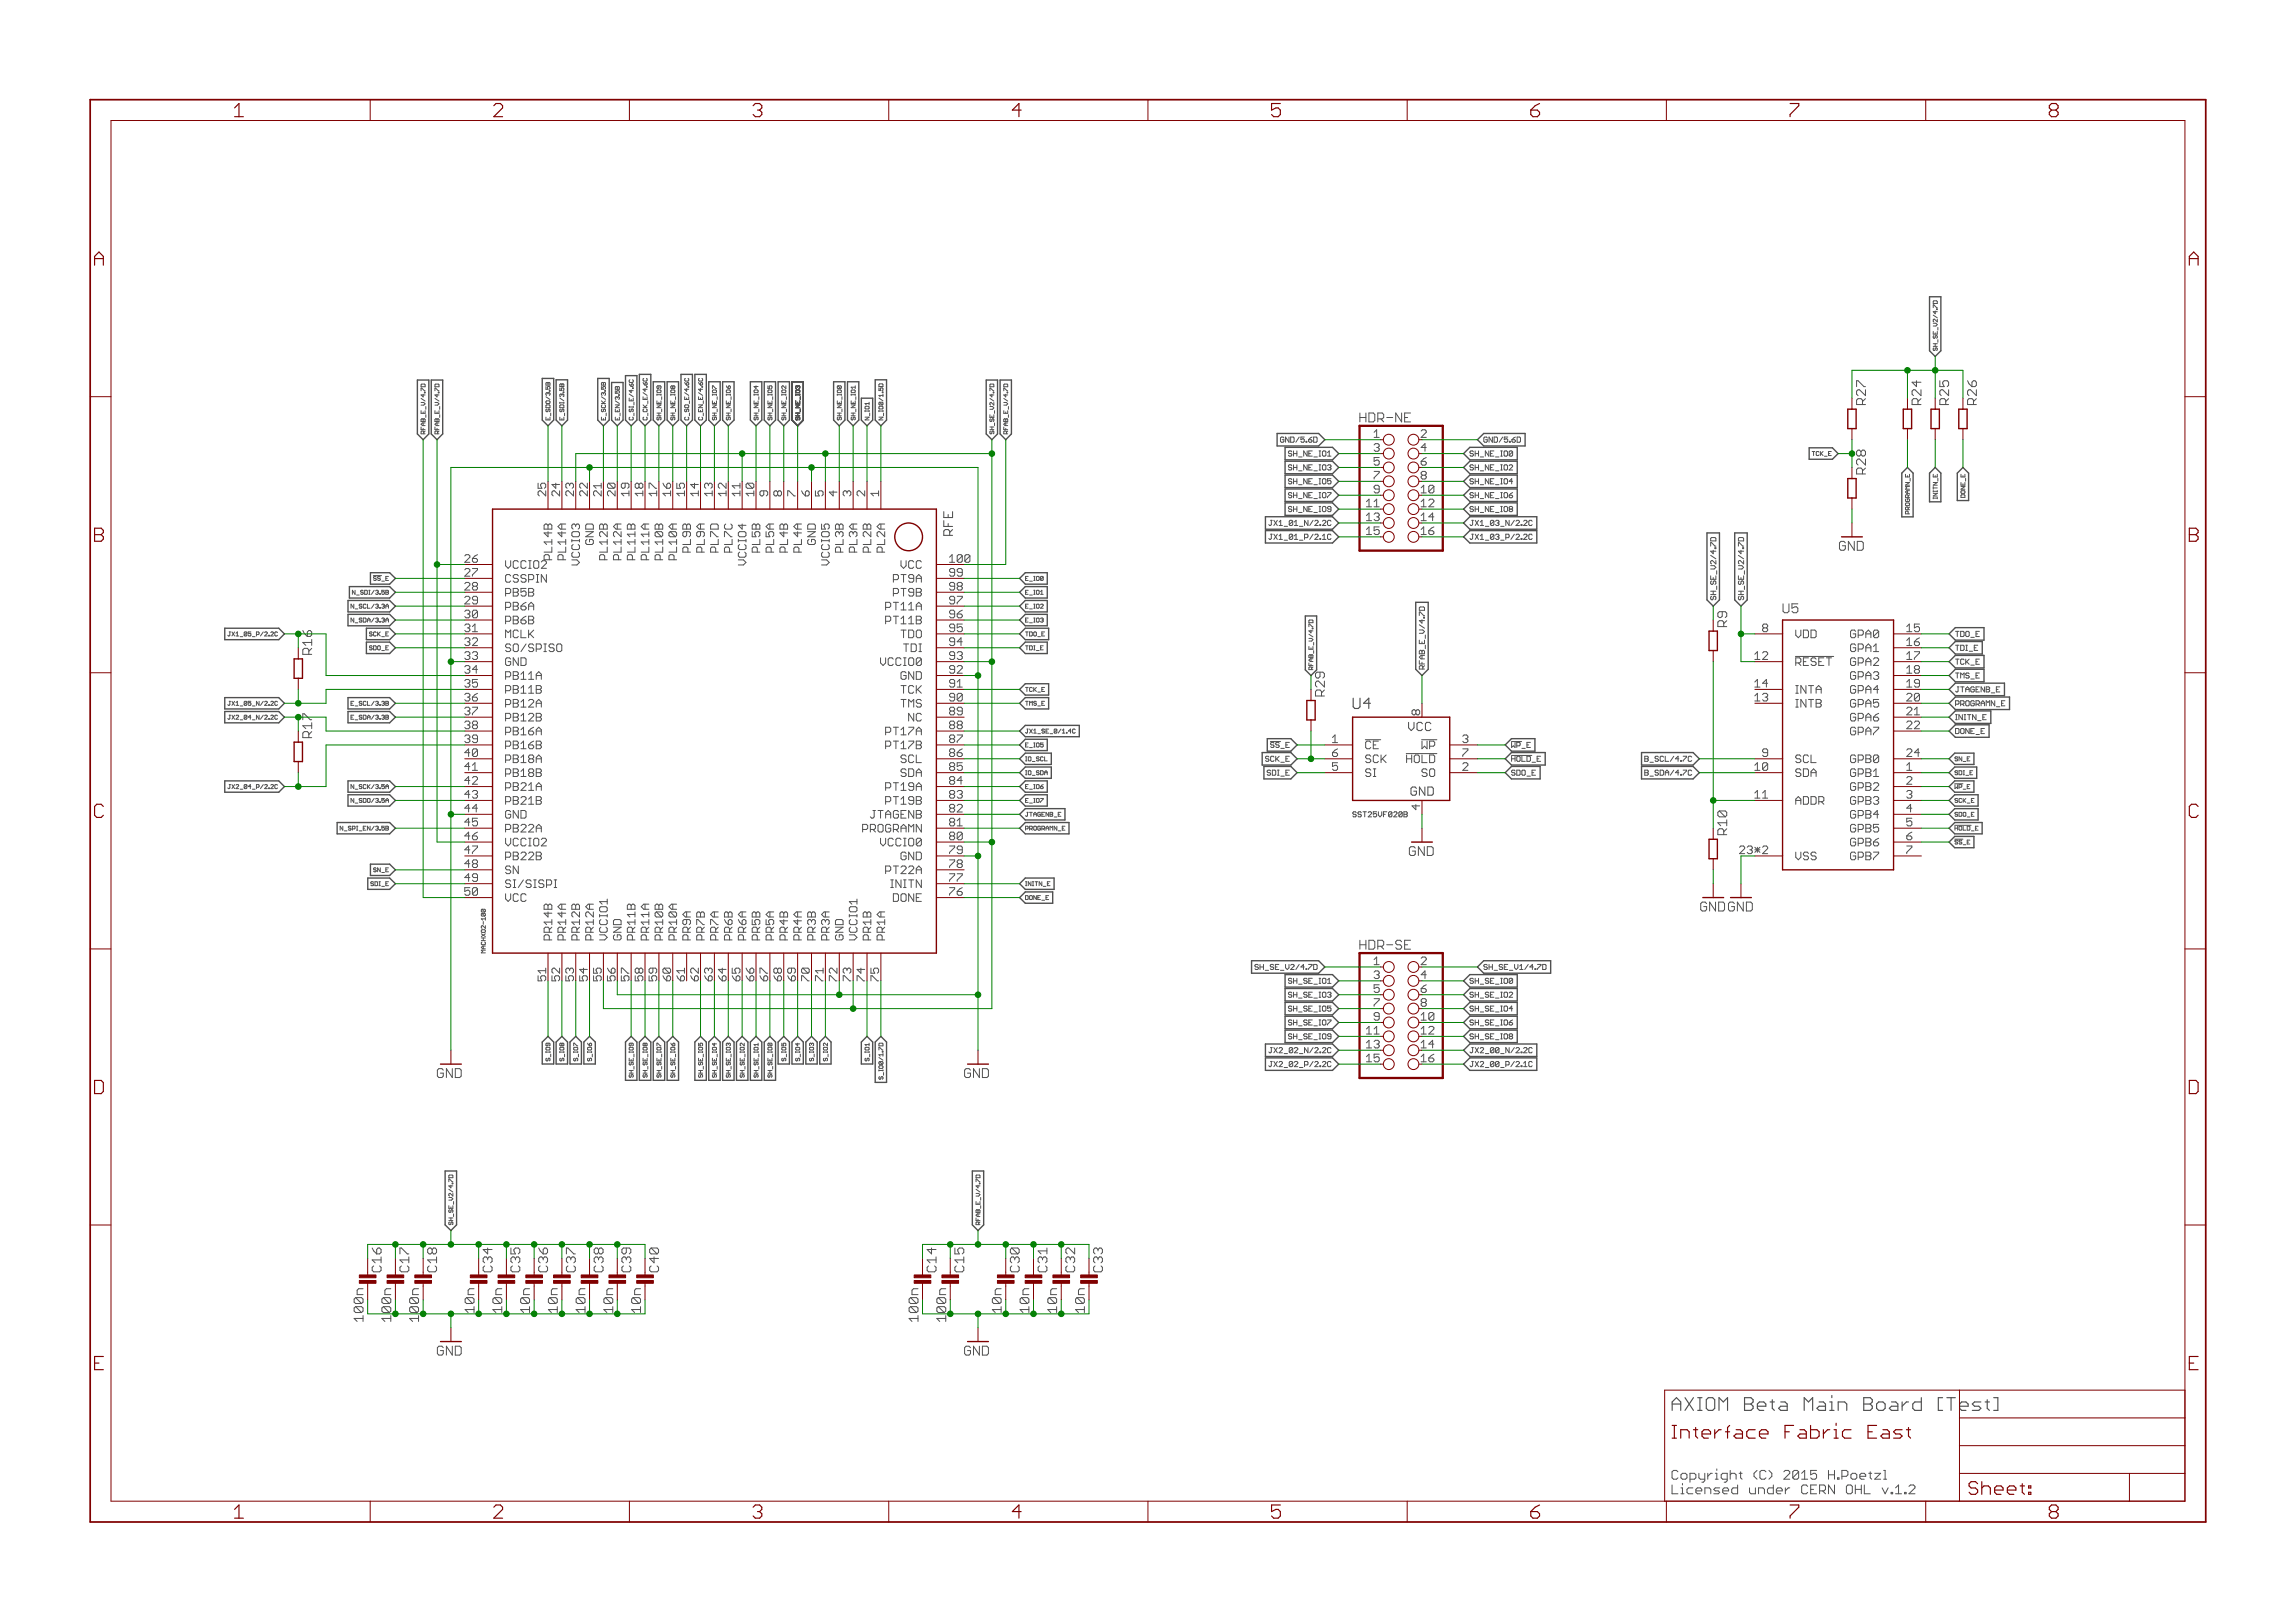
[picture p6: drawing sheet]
<svg xmlns="http://www.w3.org/2000/svg" width="420mm" height="297mm" viewBox="0 0 420 297" stroke-linecap="round" stroke-linejoin="round" font-family="sans-serif">
<defs><g id="words">
<g font-size="3.7" fill="#800000">
<text x="42.9" y="21.4">1</text>
<text x="90.3" y="21.4">2</text>
<text x="137.8" y="21.4">3</text>
<text x="185.3" y="21.4">4</text>
<text x="232.7" y="21.4">5</text>
<text x="280.2" y="21.4">6</text>
<text x="327.6" y="21.4">7</text>
<text x="375.1" y="21.4">8</text>
<text x="17.2" y="48.6">A</text>
<text x="400.7" y="48.6">A</text>
<text x="17.2" y="99.2">B</text>
<text x="400.7" y="99.2">B</text>
<text x="17.1" y="149.7">C</text>
<text x="400.6" y="149.7">C</text>
<text x="17" y="200.2">D</text>
<text x="400.5" y="200.2">D</text>
<text x="17.3" y="250.8">E</text>
<text x="400.7" y="250.8">E</text>
<text x="42.9" y="277.9">1</text>
<text x="90.3" y="277.9">2</text>
<text x="137.8" y="277.9">3</text>
<text x="185.3" y="277.9">4</text>
<text x="232.7" y="277.9">5</text>
<text x="280.2" y="277.9">6</text>
<text x="327.6" y="277.9">7</text>
<text x="375.1" y="277.9">8</text>
</g>
<text font-size="3.6" fill="#505050" x="306" y="258.2">AXIOM Beta Main Board [Test</text>
<g font-size="3.6" fill="#800000">
<text x="306" y="263.3">Interface Fabric East</text>
<text x="358.9" y="258.2">]</text>
<text x="360.4" y="273.6">Sheet:</text>
</g>
<text font-size="2.9" fill="#505050" x="247.6" y="129.8">U4</text>
<g font-size="2.5" fill="#505050">
<text x="248.9" y="77.3">HDR-NE</text>
<text x="341.6" y="74.1" transform="rotate(-90 341.6 74.1)">R27</text>
<text x="351.8" y="74.1" transform="rotate(-90 351.8 74.1)">R24</text>
<text x="356.8" y="74.1" transform="rotate(-90 356.8 74.1)">R25</text>
<text x="361.9" y="74.1" transform="rotate(-90 361.9 74.1)">R26</text>
<text x="174.5" y="97.9" transform="rotate(-90 174.5 97.9)">RFE</text>
<text x="326.4" y="112.2">U5</text>
<text x="316.2" y="152.8" transform="rotate(-90 316.2 152.8)">R10</text>
<text x="248.9" y="173.8">HDR-SE</text>
<text x="71.6" y="241.7" transform="rotate(-90 71.6 241.7)">1</text>
<text x="76.7" y="241.7" transform="rotate(-90 76.7 241.7)">1</text>
<text x="173.2" y="241.7" transform="rotate(-90 173.2 241.7)">1</text>
<text x="306" y="270.8">Copyright (C) 2015 H.Poetzl</text>
<text x="306" y="273.5">Licensed under CERN OHL v.1.2</text>
</g>
<g font-size="2.5" fill="#008000">
<text x="341.6" y="86.8" transform="rotate(-90 341.6 86.8)">R28</text>
<text x="57.1" y="119.8" transform="rotate(-90 57.1 119.8)">R16</text>
<text x="316.2" y="114.8" transform="rotate(-90 316.2 114.8)">R9</text>
<text x="242.5" y="127.4" transform="rotate(-90 242.5 127.4)">R29</text>
<text x="57.1" y="135.1" transform="rotate(-90 57.1 135.1)">R17</text>
<text x="69.8" y="232.8" transform="rotate(-90 69.8 232.8)">C16</text>
<text x="74.9" y="232.8" transform="rotate(-90 74.9 232.8)">C17</text>
<text x="80" y="232.8" transform="rotate(-90 80 232.8)">C18</text>
<text x="90.2" y="232.8" transform="rotate(-90 90.2 232.8)">C34</text>
<text x="95.2" y="232.8" transform="rotate(-90 95.2 232.8)">C35</text>
<text x="100.3" y="232.8" transform="rotate(-90 100.3 232.8)">C36</text>
<text x="105.4" y="232.8" transform="rotate(-90 105.4 232.8)">C37</text>
<text x="110.5" y="232.8" transform="rotate(-90 110.5 232.8)">C38</text>
<text x="115.6" y="232.8" transform="rotate(-90 115.6 232.8)">C39</text>
<text x="120.6" y="232.8" transform="rotate(-90 120.6 232.8)">C40</text>
<text x="171.4" y="232.8" transform="rotate(-90 171.4 232.8)">C14</text>
<text x="176.5" y="232.8" transform="rotate(-90 176.5 232.8)">C15</text>
<text x="186.7" y="232.8" transform="rotate(-90 186.7 232.8)">C30</text>
<text x="191.7" y="232.8" transform="rotate(-90 191.7 232.8)">C31</text>
<text x="196.8" y="232.8" transform="rotate(-90 196.8 232.8)">C32</text>
<text x="201.9" y="232.8" transform="rotate(-90 201.9 232.8)">C33</text>
<text x="66.5" y="241.7" transform="rotate(-90 66.5 241.7)">100n</text>
<text x="71.6" y="240.1" transform="rotate(-90 71.6 240.1)">00n</text>
<text x="76.7" y="240.1" transform="rotate(-90 76.7 240.1)">00n</text>
<text x="86.9" y="240.1" transform="rotate(-90 86.9 240.1)">10n</text>
<text x="91.9" y="240.1" transform="rotate(-90 91.9 240.1)">10n</text>
<text x="97" y="240.1" transform="rotate(-90 97 240.1)">10n</text>
<text x="102.1" y="240.1" transform="rotate(-90 102.1 240.1)">10n</text>
<text x="107.2" y="240.1" transform="rotate(-90 107.2 240.1)">10n</text>
<text x="112.3" y="240.1" transform="rotate(-90 112.3 240.1)">10n</text>
<text x="117.3" y="240.1" transform="rotate(-90 117.3 240.1)">10n</text>
<text x="168.1" y="241.7" transform="rotate(-90 168.1 241.7)">100n</text>
<text x="173.2" y="240.1" transform="rotate(-90 173.2 240.1)">00n</text>
<text x="183.4" y="240.1" transform="rotate(-90 183.4 240.1)">10n</text>
<text x="188.4" y="240.1" transform="rotate(-90 188.4 240.1)">10n</text>
<text x="193.5" y="240.1" transform="rotate(-90 193.5 240.1)">10n</text>
<text x="198.6" y="240.1" transform="rotate(-90 198.6 240.1)">10n</text>
</g>
<g font-size="2.5" fill="#800000">
<text x="335.9" y="100.8">GND</text>
<text x="257.1" y="156.7">GND</text>
<text x="310.5" y="166.8">GNDGND</text>
<text x="80" y="197.3">GND</text>
<text x="176.5" y="197.3">GND</text>
<text x="80" y="248.1">GND</text>
<text x="176.5" y="248.1">GND</text>
</g>
<g font-size="2.3" fill="#505050">
<text x="257.8" y="133.8">VCC</text>
<text x="257.5" y="145.6">GND</text>
</g>
<g font-size="2.1" fill="#800000">
<text x="251.6" y="80.1">1</text>
<text x="260.1" y="80.1">2</text>
<text x="251.6" y="85.2">5</text>
<text x="251.6" y="87.7">7</text>
<text x="260.1" y="85.2">6</text>
<text x="260.1" y="87.7">8</text>
<text x="250.2" y="92.8">11</text>
<text x="251.6" y="90.3">9</text>
<text x="260.1" y="92.8">12</text>
<text x="260.1" y="95.4">14</text>
<text x="250.2" y="97.9">15</text>
<text x="260.1" y="97.9">16</text>
<text x="251.6" y="176.6">1</text>
<text x="260.1" y="176.6">2</text>
<text x="251.6" y="181.7">5</text>
<text x="251.6" y="184.2">7</text>
<text x="260.1" y="181.7">6</text>
<text x="260.1" y="184.2">8</text>
<text x="250.2" y="189.3">11</text>
<text x="251.6" y="186.8">9</text>
<text x="260.1" y="189.3">12</text>
<text x="260.1" y="191.9">14</text>
<text x="250.2" y="194.4">15</text>
<text x="260.1" y="194.4">16</text>
</g>
<g font-size="2.1" fill="#505050">
<text x="251.6" y="82.7">3</text>
<text x="260.1" y="82.7">4</text>
<text x="100" y="90.8" transform="rotate(-90 100 90.8)">25</text>
<text x="102.5" y="90.8" transform="rotate(-90 102.5 90.8)">24</text>
<text x="105" y="90.8" transform="rotate(-90 105 90.8)">23</text>
<text x="107.6" y="90.8" transform="rotate(-90 107.6 90.8)">22</text>
<text x="110.1" y="90.8" transform="rotate(-90 110.1 90.8)">21</text>
<text x="112.7" y="90.8" transform="rotate(-90 112.7 90.8)">20</text>
<text x="115.2" y="90.8" transform="rotate(-90 115.2 90.8)">19</text>
<text x="117.7" y="90.8" transform="rotate(-90 117.7 90.8)">18</text>
<text x="120.3" y="90.8" transform="rotate(-90 120.3 90.8)">17</text>
<text x="122.8" y="90.8" transform="rotate(-90 122.8 90.8)">16</text>
<text x="125.4" y="90.8" transform="rotate(-90 125.4 90.8)">15</text>
<text x="127.9" y="90.8" transform="rotate(-90 127.9 90.8)">14</text>
<text x="130.4" y="90.8" transform="rotate(-90 130.4 90.8)">13</text>
<text x="133" y="90.8" transform="rotate(-90 133 90.8)">12</text>
<text x="135.5" y="90.8" transform="rotate(-90 135.5 90.8)">11</text>
<text x="138.1" y="90.8" transform="rotate(-90 138.1 90.8)">10</text>
<text x="140.6" y="90.8" transform="rotate(-90 140.6 90.8)">9</text>
<text x="143.1" y="90.8" transform="rotate(-90 143.1 90.8)">8</text>
<text x="145.7" y="90.8" transform="rotate(-90 145.7 90.8)">7</text>
<text x="148.2" y="90.8" transform="rotate(-90 148.2 90.8)">6</text>
<text x="150.8" y="90.8" transform="rotate(-90 150.8 90.8)">5</text>
<text x="153.3" y="90.8" transform="rotate(-90 153.3 90.8)">4</text>
<text x="155.8" y="90.8" transform="rotate(-90 155.8 90.8)">3</text>
<text x="158.4" y="90.8" transform="rotate(-90 158.4 90.8)">2</text>
<text x="160.9" y="90.8" transform="rotate(-90 160.9 90.8)">1</text>
<text x="250.2" y="95.4">13</text>
<text x="260.1" y="90.3">10</text>
<text x="108.7" y="100.4" transform="rotate(-90 108.7 100.4)">GND</text>
<text x="126.5" y="100.8" transform="rotate(-90 126.5 100.8)">PL9B</text>
<text x="129" y="100.8" transform="rotate(-90 129 100.8)">PL9A</text>
<text x="131.6" y="101" transform="rotate(-90 131.6 101)">PL7D</text>
<text x="134.1" y="100.8" transform="rotate(-90 134.1 100.8)">PL7C</text>
<text x="139.2" y="100.8" transform="rotate(-90 139.2 100.8)">PL5B</text>
<text x="141.7" y="100.8" transform="rotate(-90 141.7 100.8)">PL5A</text>
<text x="144.3" y="100.8" transform="rotate(-90 144.3 100.8)">PL4B</text>
<text x="146.8" y="100.8" transform="rotate(-90 146.8 100.8)">PL4A</text>
<text x="149.3" y="100.4" transform="rotate(-90 149.3 100.4)">GND</text>
<text x="154.4" y="100.8" transform="rotate(-90 154.4 100.8)">PL3B</text>
<text x="157" y="100.8" transform="rotate(-90 157 100.8)">PL3A</text>
<text x="159.5" y="100.8" transform="rotate(-90 159.5 100.8)">PL2B</text>
<text x="162" y="100.8" transform="rotate(-90 162 100.8)">PL2A</text>
<text x="85.1" y="103">26</text>
<text x="85.1" y="105.5">27</text>
<text x="92.5" y="104.1">VCCIO2</text>
<text x="92.5" y="106.6">CSSPIN</text>
<text x="101.1" y="102.1" transform="rotate(-90 101.1 102.1)">PL14B</text>
<text x="103.6" y="102.1" transform="rotate(-90 103.6 102.1)">PL14A</text>
<text x="106.2" y="103.7" transform="rotate(-90 106.2 103.7)">VCCIO3</text>
<text x="111.2" y="102.1" transform="rotate(-90 111.2 102.1)">PL12B</text>
<text x="113.8" y="102.1" transform="rotate(-90 113.8 102.1)">PL12A</text>
<text x="116.3" y="102.1" transform="rotate(-90 116.3 102.1)">PL11B</text>
<text x="118.9" y="102.1" transform="rotate(-90 118.9 102.1)">PL11A</text>
<text x="121.4" y="102.1" transform="rotate(-90 121.4 102.1)">PL10B</text>
<text x="123.9" y="102.1" transform="rotate(-90 123.9 102.1)">PL10A</text>
<text x="136.6" y="103.7" transform="rotate(-90 136.6 103.7)">VCCIO4</text>
<text x="151.9" y="103.7" transform="rotate(-90 151.9 103.7)">VCCIO5</text>
<text x="163.7" y="106.6">PT9A</text>
<text x="164.6" y="104.1">VCC</text>
<text x="173.8" y="105.5">99</text>
<text x="173.8" y="103">100</text>
<text x="85.1" y="108">28</text>
<text x="85.1" y="110.6">29</text>
<text x="85.1" y="113.1">30</text>
<text x="92.5" y="109.2">PB5B</text>
<text x="92.5" y="111.7">PB6A</text>
<text x="162.3" y="111.7">PT11A</text>
<text x="163.7" y="109.2">PT9B</text>
<text x="173.8" y="113.1">96</text>
<text x="173.8" y="110.6">97</text>
<text x="173.8" y="108">98</text>
<text x="85.1" y="115.7">31</text>
<text x="85.1" y="118.2">32</text>
<text x="92.5" y="114.2">PB6B</text>
<text x="92.5" y="116.8">MCLK</text>
<text x="92.5" y="119.3">SO/SPISO</text>
<text x="162.3" y="114.2">PT11B</text>
<text x="164.4" y="116.8">TDO</text>
<text x="165.5" y="119.3">TDI</text>
<text x="173.8" y="118.2">94</text>
<text x="173.8" y="115.7">95</text>
<text x="322.7" y="115.7">8</text>
<text x="328.7" y="116.8">VDD</text>
<text x="338.6" y="116.8">GPA0</text>
<text x="338.6" y="119.3">GPA1</text>
<text x="349" y="115.7">15</text>
<text x="349" y="118.2">16</text>
<text x="85.1" y="120.7">33</text>
<text x="85.1" y="123.3">34</text>
<text x="85.1" y="125.8">35</text>
<text x="92.5" y="121.9">GND</text>
<text x="92.5" y="124.4">PB11A</text>
<text x="160.9" y="121.9">VCCIO0</text>
<text x="164.2" y="124.4">GND</text>
<text x="173.8" y="125.8">91</text>
<text x="173.8" y="123.3">92</text>
<text x="173.8" y="120.7">93</text>
<text x="321.3" y="120.7">12</text>
<text x="321.3" y="125.8">14</text>
<text x="328.7" y="121.9">RESET</text>
<text x="338.6" y="121.9">GPA2</text>
<text x="338.6" y="124.4">GPA3</text>
<text x="349" y="120.7">17</text>
<text x="349" y="123.3">18</text>
<text x="349" y="125.8">19</text>
<text x="85.1" y="128.4">36</text>
<text x="85.1" y="130.9">37</text>
<text x="92.5" y="126.9">PB11B</text>
<text x="92.5" y="129.5">PB12A</text>
<text x="164.6" y="129.5">TMS</text>
<text x="164.9" y="126.9">TCK</text>
<text x="173.8" y="130.9">89</text>
<text x="173.8" y="128.4">90</text>
<text x="260" y="130.9" transform="rotate(-90 260 130.9)">8</text>
<text x="321.3" y="128.4">13</text>
<text x="328.7" y="126.9">INTA</text>
<text x="328.7" y="129.5">INTB</text>
<text x="338.6" y="126.9">GPA4</text>
<text x="338.6" y="129.5">GPA5</text>
<text x="349" y="128.4">20</text>
<text x="349" y="130.9">21</text>
<text x="85.1" y="133.4">38</text>
<text x="85.1" y="136">39</text>
<text x="92.5" y="132">PB12B</text>
<text x="92.5" y="134.6">PB16A</text>
<text x="92.5" y="137.1">PB16B</text>
<text x="162.3" y="137.1">PT17B</text>
<text x="162.3" y="134.6">PT17A</text>
<text x="166" y="132">NC</text>
<text x="173.8" y="136">87</text>
<text x="173.8" y="133.4">88</text>
<text x="243.9" y="136">1</text>
<text x="250" y="137.1">CE</text>
<text x="259.7" y="137.1">WP</text>
<text x="267.7" y="136">3</text>
<text x="338.6" y="132">GPA6</text>
<text x="338.6" y="134.6">GPA7</text>
<text x="349" y="133.4">22</text>
<text x="85.1" y="138.5">40</text>
<text x="85.1" y="141.1">41</text>
<text x="85.1" y="143.6">42</text>
<text x="92.5" y="139.6">PB18A</text>
<text x="92.5" y="142.2">PB18B</text>
<text x="164.6" y="142.2">SDA</text>
<text x="165.1" y="139.6">SCL</text>
<text x="173.8" y="143.6">84</text>
<text x="173.8" y="141.1">85</text>
<text x="173.8" y="138.5">86</text>
<text x="243.9" y="141.1">5</text>
<text x="243.9" y="138.5">6</text>
<text x="250" y="142.2">SI</text>
<text x="250" y="139.6">SCK</text>
<text x="256.9" y="139.6">HOLD</text>
<text x="260" y="142.2">SO</text>
<text x="267.7" y="141.1">2</text>
<text x="267.7" y="138.5">7</text>
<text x="321.3" y="141.1">10</text>
<text x="322.7" y="138.5">9</text>
<text x="328.7" y="139.6">SCL</text>
<text x="328.7" y="142.2">SDA</text>
<text x="338.6" y="139.6">GPB0</text>
<text x="338.6" y="142.2">GPB1</text>
<text x="349" y="138.5">24</text>
<text x="349" y="141.1">1</text>
<text x="349" y="143.6">2</text>
<text x="85.1" y="146.1">43</text>
<text x="85.1" y="148.7">44</text>
<text x="92.5" y="144.7">PB21A</text>
<text x="92.5" y="147.3">PB21B</text>
<text x="92.5" y="149.8">GND</text>
<text x="159.6" y="149.8">JTAGENB</text>
<text x="162.3" y="147.3">PT19B</text>
<text x="162.3" y="144.7">PT19A</text>
<text x="173.8" y="148.7">82</text>
<text x="173.8" y="146.1">83</text>
<text x="260" y="148.2" transform="rotate(-90 260 148.2)">4</text>
<text x="321.3" y="146.1">11</text>
<text x="328.7" y="147.3">ADDR</text>
<text x="338.6" y="144.7">GPB2</text>
<text x="338.6" y="147.3">GPB3</text>
<text x="338.6" y="149.8">GPB4</text>
<text x="349" y="146.1">3</text>
<text x="349" y="148.7">4</text>
<text x="85.1" y="151.2">45</text>
<text x="85.1" y="153.8">46</text>
<text x="92.5" y="152.3">PB22A</text>
<text x="92.5" y="154.9">VCCIO2</text>
<text x="156.6" y="152.3">PROGRAMN</text>
<text x="160.9" y="154.9">VCCIO0</text>
<text x="173.8" y="153.8">80</text>
<text x="173.8" y="151.2">81</text>
<text x="338.6" y="152.3">GPB5</text>
<text x="338.6" y="154.9">GPB6</text>
<text x="349" y="151.2">5</text>
<text x="349" y="153.8">6</text>
<text x="85.1" y="156.3">47</text>
<text x="85.1" y="158.8">48</text>
<text x="85.1" y="161.4">49</text>
<text x="92.5" y="157.4">PB22B</text>
<text x="92.5" y="160">SN</text>
<text x="162.3" y="160">PT22A</text>
<text x="164.2" y="157.4">GND</text>
<text x="173.8" y="161.4">77</text>
<text x="173.8" y="158.8">78</text>
<text x="173.8" y="156.3">79</text>
<text x="328.7" y="157.4">VSS</text>
<text x="338.6" y="157.4">GPB7</text>
<text x="349" y="156.3">7</text>
<text x="85.1" y="163.9">50</text>
<text x="92.5" y="162.5">SI/SISPI</text>
<text x="92.5" y="165">VCC</text>
<text x="162.8" y="165">DONE</text>
<text x="163.3" y="162.5">INITN</text>
<text x="173.8" y="163.9">76</text>
<text x="101.1" y="172.1" transform="rotate(-90 101.1 172.1)">PR14B</text>
<text x="103.6" y="172.1" transform="rotate(-90 103.6 172.1)">PR14A</text>
<text x="106.2" y="172.1" transform="rotate(-90 106.2 172.1)">PR12B</text>
<text x="108.7" y="172.1" transform="rotate(-90 108.7 172.1)">PR12A</text>
<text x="111.2" y="172.1" transform="rotate(-90 111.2 172.1)">VCCIO1</text>
<text x="113.8" y="172.1" transform="rotate(-90 113.8 172.1)">GND</text>
<text x="116.3" y="172.1" transform="rotate(-90 116.3 172.1)">PR11B</text>
<text x="118.9" y="172.1" transform="rotate(-90 118.9 172.1)">PR11A</text>
<text x="121.4" y="172.1" transform="rotate(-90 121.4 172.1)">PR10B</text>
<text x="123.9" y="172.1" transform="rotate(-90 123.9 172.1)">PR10A</text>
<text x="126.5" y="172.1" transform="rotate(-90 126.5 172.1)">PR9A</text>
<text x="129" y="172.1" transform="rotate(-90 129 172.1)">PR7B</text>
<text x="131.6" y="172.1" transform="rotate(-90 131.6 172.1)">PR7A</text>
<text x="134.1" y="172.1" transform="rotate(-90 134.1 172.1)">PR6B</text>
<text x="136.6" y="172.1" transform="rotate(-90 136.6 172.1)">PR6A</text>
<text x="139.2" y="172.1" transform="rotate(-90 139.2 172.1)">PR5B</text>
<text x="141.7" y="172.1" transform="rotate(-90 141.7 172.1)">PR5A</text>
<text x="144.3" y="172.1" transform="rotate(-90 144.3 172.1)">PR4B</text>
<text x="146.8" y="172.1" transform="rotate(-90 146.8 172.1)">PR4A</text>
<text x="149.3" y="172.1" transform="rotate(-90 149.3 172.1)">PR3B</text>
<text x="151.9" y="172.1" transform="rotate(-90 151.9 172.1)">PR3A</text>
<text x="154.4" y="172.1" transform="rotate(-90 154.4 172.1)">GND</text>
<text x="157" y="172.1" transform="rotate(-90 157 172.1)">VCCIO1</text>
<text x="159.5" y="172.1" transform="rotate(-90 159.5 172.1)">PR1B</text>
<text x="162" y="172.1" transform="rotate(-90 162 172.1)">PR1A</text>
<text x="100" y="179.5" transform="rotate(-90 100 179.5)">51</text>
<text x="102.5" y="179.5" transform="rotate(-90 102.5 179.5)">52</text>
<text x="105" y="179.5" transform="rotate(-90 105 179.5)">53</text>
<text x="107.6" y="179.5" transform="rotate(-90 107.6 179.5)">54</text>
<text x="110.1" y="179.5" transform="rotate(-90 110.1 179.5)">55</text>
<text x="112.7" y="179.5" transform="rotate(-90 112.7 179.5)">56</text>
<text x="115.2" y="179.5" transform="rotate(-90 115.2 179.5)">57</text>
<text x="117.7" y="179.5" transform="rotate(-90 117.7 179.5)">58</text>
<text x="120.3" y="179.5" transform="rotate(-90 120.3 179.5)">59</text>
<text x="122.8" y="179.5" transform="rotate(-90 122.8 179.5)">60</text>
<text x="125.4" y="179.5" transform="rotate(-90 125.4 179.5)">61</text>
<text x="127.9" y="179.5" transform="rotate(-90 127.9 179.5)">62</text>
<text x="130.4" y="179.5" transform="rotate(-90 130.4 179.5)">63</text>
<text x="133" y="179.5" transform="rotate(-90 133 179.5)">64</text>
<text x="135.5" y="179.5" transform="rotate(-90 135.5 179.5)">65</text>
<text x="138.1" y="179.5" transform="rotate(-90 138.1 179.5)">66</text>
<text x="140.6" y="179.5" transform="rotate(-90 140.6 179.5)">67</text>
<text x="143.1" y="179.5" transform="rotate(-90 143.1 179.5)">68</text>
<text x="145.7" y="179.5" transform="rotate(-90 145.7 179.5)">69</text>
<text x="148.2" y="179.5" transform="rotate(-90 148.2 179.5)">70</text>
<text x="150.8" y="179.5" transform="rotate(-90 150.8 179.5)">71</text>
<text x="153.3" y="179.5" transform="rotate(-90 153.3 179.5)">72</text>
<text x="155.8" y="179.5" transform="rotate(-90 155.8 179.5)">73</text>
<text x="158.4" y="179.5" transform="rotate(-90 158.4 179.5)">74</text>
<text x="160.9" y="179.5" transform="rotate(-90 160.9 179.5)">75</text>
<text x="251.6" y="179.2">3</text>
<text x="260.1" y="179.2">4</text>
<text x="250.2" y="191.9">13</text>
<text x="260.1" y="186.8">10</text>
</g>
<text font-size="2.1" fill="#008000" x="318.9" y="156.3">23*2</text>
<g font-size="1.4" fill="#505050">
<text x="234.3" y="81">GND/5.6D</text>
<text x="236.1" y="83.5">SH_NE_IO1</text>
<text x="269.1" y="83.5">SH_NE_IO0</text>
<text x="271.6" y="81">GND/5.6D</text>
<text x="236.1" y="86.1">SH_NE_IO3</text>
<text x="236.1" y="88.6">SH_NE_IO5</text>
<text x="269.1" y="86.1">SH_NE_IO2</text>
<text x="269.1" y="88.6">SH_NE_IO4</text>
<text x="236.1" y="91.1">SH_NE_IO7</text>
<text x="236.1" y="93.7">SH_NE_IO9</text>
<text x="269.1" y="91.1">SH_NE_IO6</text>
<text x="269.1" y="93.7">SH_NE_IO8</text>
<text x="233.6" y="96.2">JX1_01_N/2.2C</text>
<text x="233.8" y="98.8">JX1_01_P/2.1C</text>
<text x="269.1" y="96.2">JX1_03_N/2.2C</text>
<text x="269.1" y="98.8">JX1_03_P/2.2C</text>
<text x="314.2" y="109.8" transform="rotate(-90 314.2 109.8)">SH_SE_V2/4.7D</text>
<text x="319.2" y="109.8" transform="rotate(-90 319.2 109.8)">SH_SE_V2/4.7D</text>
<text x="358" y="119.1">TDI_E</text>
<text x="358" y="116.5">TDO_E</text>
<text x="260.8" y="122.5" transform="rotate(-90 260.8 122.5)">RFAB_E_V/4.7D</text>
<text x="358" y="124.1">TMS_E</text>
<text x="358" y="121.6">TCK_E</text>
<text x="358" y="131.8">INITN_E</text>
<text x="358" y="129.2">PROGRAMN_E</text>
<text x="358" y="126.7">JTAGENB_E</text>
<text x="232.9" y="136.8">SS_E</text>
<text x="276.7" y="136.8">WP_E</text>
<text x="358" y="134.3">DONE_E</text>
<text x="231.9" y="139.4">SCK_E</text>
<text x="232.3" y="141.9">SDI_E</text>
<text x="276.7" y="141.9">SDO_E</text>
<text x="276.7" y="139.4">HOLD_E</text>
<text x="301.5" y="141.9">B_SDA/4.7C</text>
<text x="301.8" y="139.4">B_SCL/4.7C</text>
<text x="247.6" y="149.5">SST25VF020B</text>
<text x="230.5" y="177.5">SH_SE_V2/4.7D</text>
<text x="271.6" y="177.5">SH_SE_V1/4.7D</text>
<text x="236.3" y="185.1">SH_SE_IO5</text>
<text x="236.3" y="182.6">SH_SE_IO3</text>
<text x="236.3" y="180">SH_SE_IO1</text>
<text x="269.1" y="180">SH_SE_IO0</text>
<text x="269.1" y="182.6">SH_SE_IO2</text>
<text x="269.1" y="185.1">SH_SE_IO4</text>
<text x="236.3" y="190.2">SH_SE_IO9</text>
<text x="236.3" y="187.6">SH_SE_IO7</text>
<text x="269.1" y="187.6">SH_SE_IO6</text>
<text x="269.1" y="190.2">SH_SE_IO8</text>
<text x="233.6" y="192.7">JX2_02_N/2.2C</text>
<text x="233.8" y="195.3">JX2_02_P/2.2C</text>
<text x="269.1" y="195.3">JX2_00_P/2.1C</text>
<text x="269.1" y="192.7">JX2_00_N/2.2C</text>
</g>
<g font-size="1.1" fill="#505050">
<text x="354.7" y="64.2" transform="rotate(-90 354.7 64.2)">SH_SE_V2/4.7D</text>
<text x="100.7" y="76.9" transform="rotate(-90 100.7 76.9)">E_SDO/3.5B</text>
<text x="103.3" y="76.9" transform="rotate(-90 103.3 76.9)">E_SDI/3.5B</text>
<text x="110.9" y="76.9" transform="rotate(-90 110.9 76.9)">E_SCK/3.5B</text>
<text x="113.4" y="76.9" transform="rotate(-90 113.4 76.9)">E_EN/3.5B</text>
<text x="116" y="76.9" transform="rotate(-90 116 76.9)">C_SI_E/4.6C</text>
<text x="118.5" y="76.9" transform="rotate(-90 118.5 76.9)">C_CK_E/4.6C</text>
<text x="121" y="76.9" transform="rotate(-90 121 76.9)">SH_NE_IO9</text>
<text x="123.6" y="76.9" transform="rotate(-90 123.6 76.9)">SH_NE_IO8</text>
<text x="126.1" y="76.9" transform="rotate(-90 126.1 76.9)">C_SO_E/4.6C</text>
<text x="128.7" y="76.9" transform="rotate(-90 128.7 76.9)">C_EN_E/4.6C</text>
<text x="131.2" y="76.9" transform="rotate(-90 131.2 76.9)">SH_NE_IO7</text>
<text x="133.7" y="76.9" transform="rotate(-90 133.7 76.9)">SH_NE_IO6</text>
<text x="138.8" y="76.9" transform="rotate(-90 138.8 76.9)">SH_NE_IO4</text>
<text x="141.4" y="76.9" transform="rotate(-90 141.4 76.9)">SH_NE_IO5</text>
<text x="143.9" y="76.9" transform="rotate(-90 143.9 76.9)">SH_NE_IO2</text>
<text x="146.4" y="76.9" transform="rotate(-90 146.4 76.9)">SH_NE_IO3</text>
<text x="154.1" y="76.9" transform="rotate(-90 154.1 76.9)">SH_NE_IO0</text>
<text x="156.6" y="76.9" transform="rotate(-90 156.6 76.9)">SH_NE_IO1</text>
<text x="159.1" y="76.9" transform="rotate(-90 159.1 76.9)">N_IO1</text>
<text x="161.7" y="76.9" transform="rotate(-90 161.7 76.9)">N_IO0/1.5D</text>
<text x="77.9" y="79.4" transform="rotate(-90 77.9 79.4)">RFAB_E_V/4.7D</text>
<text x="80.4" y="79.4" transform="rotate(-90 80.4 79.4)">RFAB_E_V/4.7D</text>
<text x="182" y="79.4" transform="rotate(-90 182 79.4)">SH_SE_V2/4.7D</text>
<text x="184.5" y="79.4" transform="rotate(-90 184.5 79.4)">RFAB_E_V/4.7D</text>
<text x="331.9" y="83.4">TCK_E</text>
<text x="349.6" y="94.6" transform="rotate(-90 349.6 94.6)">PROGRAMN_E</text>
<text x="354.7" y="90.9" transform="rotate(-90 354.7 90.9)">INITN_E</text>
<text x="359.8" y="91.2" transform="rotate(-90 359.8 91.2)">DONE_E</text>
<text x="68.6" y="106.3">SS_E</text>
<text x="187.7" y="106.3">E_IO0</text>
<text x="64.6" y="113.9">N_SDA/3.3A</text>
<text x="64.8" y="111.3">N_SCL/3.3A</text>
<text x="65" y="108.8">N_SDI/3.5B</text>
<text x="187.7" y="113.9">E_IO3</text>
<text x="187.7" y="111.3">E_IO2</text>
<text x="187.7" y="108.8">E_IO1</text>
<text x="42.9" y="116.4">JX1_05_P/2.2C</text>
<text x="67.5" y="119">SDO_E</text>
<text x="67.8" y="116.4">SCK_E</text>
<text x="187.7" y="119">TDI_E</text>
<text x="187.7" y="116.4">TDO_E</text>
<text x="240.4" y="122.6" transform="rotate(-90 240.4 122.6)">RFAB_E_V/4.7D</text>
<text x="42.7" y="129.1">JX1_05_N/2.2C</text>
<text x="42.7" y="131.7">JX2_04_N/2.2C</text>
<text x="64.7" y="131.7">E_SDA/3.3B</text>
<text x="64.9" y="129.1">E_SCL/3.3B</text>
<text x="187.7" y="129.1">TMS_E</text>
<text x="187.7" y="126.6">TCK_E</text>
<text x="187.7" y="134.2">JX1_SE_0/1.4C</text>
<text x="187.7" y="136.7">E_IO5</text>
<text x="187.7" y="141.8">IO_SDA</text>
<text x="187.7" y="139.3">IO_SCL</text>
<text x="357.9" y="139.3">SN_E</text>
<text x="357.9" y="141.8">SDI_E</text>
<text x="42.9" y="144.4">JX2_04_P/2.2C</text>
<text x="64.4" y="146.9">N_SDO/3.5A</text>
<text x="64.7" y="144.4">N_SCK/3.5A</text>
<text x="187.7" y="149.4">JTAGENB_E</text>
<text x="187.7" y="144.4">E_IO6</text>
<text x="187.7" y="146.9">E_IO7</text>
<text x="357.9" y="146.9">SCK_E</text>
<text x="357.9" y="149.4">SDO_E</text>
<text x="357.9" y="144.4">WP_E</text>
<text x="63.1" y="152">N_SPI_EN/3.5B</text>
<text x="187.7" y="152">PROGRAMN_E</text>
<text x="357.9" y="154.5">SS_E</text>
<text x="357.9" y="152">HOLD_E</text>
<text x="68.5" y="159.6">SN_E</text>
<text x="68.1" y="162.1">SDI_E</text>
<text x="187.7" y="164.7">DONE_E</text>
<text x="187.7" y="162.1">INITN_E</text>
<text x="88.9" y="174.4" transform="rotate(-90 88.9 174.4)">MACHXO2-100</text>
<text x="100.7" y="194" transform="rotate(-90 100.7 194)">S_IO9</text>
<text x="103.3" y="194" transform="rotate(-90 103.3 194)">S_IO8</text>
<text x="105.8" y="194" transform="rotate(-90 105.8 194)">S_IO7</text>
<text x="108.3" y="194" transform="rotate(-90 108.3 194)">S_IO6</text>
<text x="116" y="196.8" transform="rotate(-90 116 196.8)">SH_SE_IO9</text>
<text x="118.5" y="196.8" transform="rotate(-90 118.5 196.8)">SH_SE_IO8</text>
<text x="121" y="196.8" transform="rotate(-90 121 196.8)">SH_SE_IO7</text>
<text x="123.6" y="196.8" transform="rotate(-90 123.6 196.8)">SH_SE_IO6</text>
<text x="128.7" y="196.8" transform="rotate(-90 128.7 196.8)">SH_SE_IO5</text>
<text x="131.2" y="196.8" transform="rotate(-90 131.2 196.8)">SH_SE_IO4</text>
<text x="133.7" y="196.8" transform="rotate(-90 133.7 196.8)">SH_SE_IO3</text>
<text x="136.3" y="196.8" transform="rotate(-90 136.3 196.8)">SH_SE_IO2</text>
<text x="138.8" y="196.8" transform="rotate(-90 138.8 196.8)">SH_SE_IO1</text>
<text x="141.4" y="196.8" transform="rotate(-90 141.4 196.8)">SH_SE_IO0</text>
<text x="143.9" y="194" transform="rotate(-90 143.9 194)">S_IO5</text>
<text x="146.4" y="194" transform="rotate(-90 146.4 194)">S_IO4</text>
<text x="149" y="194" transform="rotate(-90 149 194)">S_IO3</text>
<text x="151.5" y="194" transform="rotate(-90 151.5 194)">S_IO2</text>
<text x="159.1" y="194" transform="rotate(-90 159.1 194)">S_IO1</text>
<text x="161.7" y="197" transform="rotate(-90 161.7 197)">S_IO0/1.7D</text>
<text x="82.9" y="224.2" transform="rotate(-90 82.9 224.2)">SH_SE_V2/4.7D</text>
<text x="179.5" y="224.2" transform="rotate(-90 179.5 224.2)">RFAB_E_V/4.7D</text>
</g>
</g></defs>
<path d="M362.6 256.6h-1.1l-.4 .4 .4 .4h.8l.3 .3-.3 .4h-1.2M363.4 256.6h.8M363.8 256.2v1.5l.4 .4M365 255.8h.8v2.3h-.8" fill="none" stroke="#505050" stroke-width=".21"/>
<g fill="none" stroke="#505050" stroke-width=".18">
<path d="M353.9 55.2l.1-.1h.5l.2 .1M77.1 70.4l.1-.1h.5l.1 .1M79.6 70.4l.2-.1h.4l.2 .1M102.5 70.4l.1-.1 .3 .1 .2-.1 .1 .1M110.1 70.1l.1-.1 .3 .1 .2-.1 .1 .1M112.6 70.9l.2-.2 .2 .2 .3-.2 .1 .2M115.3 69.5l-.1 .4M115.8 69.5l.1 .4M117.9 69.3l-.2 .1M118.3 69.3l.2 .1M125.5 69.3l-.2 .1M126 69.3l.1 .1"/>
<path d="M128 69.3l-.1 .1M128.5 69.3l.1 .1M181.2 70.4l.1-.1h.5l.1 .1M183.8 70.4l.1-.1h.5l.1 .1M232.6 97.8h.3M232.6 95.2h.3M232.7 97.8v.8l-.1 .1-.3-.1M232.7 95.2v.8l-.1 .2-.3-.2M280.5 97.9l-.1-.1h-.4l-.1 .1v.7l.1 .1h.4l.1-.1M280.5 95.4l-.1-.2h-.4l-.1 .2v.6l.1 .2h.4l.1-.2M313.2 98.5l.2-.1h.6l.1 .1M318.3 98.5l.1-.1h.6l.2 .1"/>
<path d="M353.9 91v.3M354.7 91v.3M42 115.7h.2M42.1 115.7v.6l-.1 .1-.3-.1M64.3 111.3v-.7l.5 .7M64.3 113.9v-.8l.5 .8M64.5 108.8v-.8l.5 .8M239.6 113.6l.2-.1 .6 .1M259.8 111.2l.2-.1h.6l.2 .1M42 128.4h.2M42 130.9h.2M42.1 128.4v.6l-.1 .1-.3-.1"/>
<path d="M42.1 130.9v.6l-.1 .1-.3-.1M64.3 128.7h.2M64.3 131.3h.2M64.8 128.4h-.5v.7h.5M64.8 130.9h-.5v.7h.5M196.8 133.6l-.1-.2-.3 .2 .1 .6 .3-.2M257.5 137.9h5.6M276.7 138.3h3.7M301.1 138.9h.5M301.6 138.4h-.5v.9h.5M328.7 120.1h7M42 143.6h.2"/>
<path d="M42.1 143.6v.6l-.1 .1-.3-.1M62.8 151.2v.7l-.5-.7v.7M64.3 144.3v-.7l.5 .7M301.1 141.4h.5M301.6 140.9h-.5v1h.5M357.9 151h3M101.5 162.4h.4M101.5 161h.4M101.7 161v1.4M229.7 177.3l.5 .1M230.2 176.5l-.5 .2 .2 .3h.3M282.9 176.5l.1 .2v.6l-.1 .1"/>
<path d="M160.9 197.2l.1 .3 .3-.1v-.2M161.6 197.2l-.1 .3M232.6 194.3h.3M232.6 191.7h.3M232.7 191.7v.8l-.1 .2-.3-.2M232.7 194.3v.8l-.1 .1-.3-.1M280.5 191.9l-.1-.2h-.4l-.1 .2v.6l.1 .2h.4l.1-.2M280.5 194.4l-.1-.1h-.4l-.1 .1v.7l.1 .1h.4l.1-.1M82.2 215.2l.1-.1 .6 .1M178.7 215.2l.1-.1 .6 .1M342.1 269.6h.6M342.4 269.4v1.1l.3 .2"/>
<path d="M343.2 269.6h1.1l-1.1 1.1M344.8 269.1h.3v1.6M347 272.3l.6-.5v1.6M347 273.4h1.1M348.7 273.1h.3v.3h-.3zM349.5 272l.3-.2h.5l.3 .2v.3l-1.1 1.1h1.1"/>
</g>
<g fill="none" stroke="#505050" stroke-width=".25">
<path d="M353.3 54.3h2v9.9l-1 1-1-1zM76.4 69.6h2.1v9.8l-1 1.1-1.1-1.1zM79 69.6h2v9.8l-1 1.1-1-1.1zM99.3 69.3h2.1v7.6l-1.1 1-1-1zM101.8 69.5h2.1v7.4l-1 1-1.1-1zM109.4 69.3h2.1v7.6l-1 1-1.1-1zM112 70h2.1v6.9l-1.1 1-1-1zM114.5 68.7h2.1v8.2l-1.1 1-1-1zM117.1 68.5h2v8.4l-1 1-1-1zM119.6 69.9h2.1v7l-1.1 1-1-1zM122.1 69.9h2.1v7l-1 1-1.1-1zM124.7 68.5h2.1v8.4l-1.1 1-1-1z"/>
<path d="M127.2 68.5h2.1v8.4l-1.1 1-1-1zM129.8 69.9h2v7l-1 1-1-1zM132.3 69.9h2.1v7l-1.1 1-1-1zM137.4 69.9h2.1v7l-1.1 1-1-1zM139.9 69.9h2.1v7l-1.1 1-1-1zM142.5 69.9h2v7l-1 1-1-1zM145 69.9h2.1v7l-1.1 1-1-1zM152.6 69.9h2.1v7l-1.1 1-1-1zM155.2 69.9h2v7l-1 1-1-1zM157.7 72.9h2.1v4l-1.1 1-1-1zM160.2 69.5h2.1v7.4l-1 1-1.1-1zM180.6 69.6h2v9.8l-1 1.1-1-1.1z"/>
<path d="M183.1 69.6h2.1v9.8l-1.1 1.1-1-1.1zM233.8 79.3h7.6l1.1 1.2-1.1 1.1h-7.6zM231.7 97.1h12.2l1.2 1.2-1.2 1.1h-12.2zM231.7 94.6h12.2l1.2 1.1-1.2 1.2h-12.2zM235.3 81.9h8.6l1.2 1.1-1.2 1.2h-8.6zM235.3 92h8.6l1.2 1.2-1.2 1.1h-8.6zM235.3 89.5h8.6l1.2 1.1-1.2 1.2h-8.6zM235.3 84.4h8.6l1.2 1.2-1.2 1.1h-8.6zM235.3 87h8.6l1.2 1.1-1.2 1.1h-8.6zM267.9 83l1.2-1.1h8.7v2.3h-8.7zM267.9 85.6l1.2-1.2h8.7v2.3h-8.7zM267.9 88.1l1.2-1.1h8.7v2.2h-8.7z"/>
<path d="M267.9 90.6l1.2-1.1h8.7v2.3h-8.7zM267.9 93.2l1.2-1.2h8.7v2.3h-8.7zM267.9 98.3l1.2-1.2h12.2v2.3h-12.2zM267.9 95.7l1.2-1.1h12.2v2.3h-12.2zM270.5 80.5l1.1-1.2h7.6v2.3h-7.6zM312.5 97.5h2.3v12.3l-1.2 1.1-1.1-1.1zM317.6 97.5h2.3v12.3l-1.2 1.1-1.1-1.1zM331.2 82h4.3l1 1-1 1.1h-4.3zM348.2 86.6l1-1 1 1v8h-2zM353.3 86.6l1-1 1 1v5.2h-2zM358.3 86.6l1.1-1 1 1v5h-2.1zM41.1 115h9.9l1.1 1-1.1 1.1h-9.9z"/>
<path d="M63.7 109.9h7.6l1.1 1-1.1 1.1h-7.6zM63.7 112.4h7.6l1.1 1.1-1.1 1h-7.6zM64 107.4h7.3l1.1 1-1.1 1.1h-7.3zM67.1 115h4.2l1.1 1-1.1 1.1h-4.2zM67.1 117.5h4.2l1.1 1.1-1.1 1h-4.2zM67.8 104.8h3.5l1.1 1.1-1.1 1h-3.5zM186.7 105.9l1-1.1h4v2.1h-4zM186.7 116l1-1h4.3v2.1h-4.3zM186.7 118.6l1-1.1h4v2.1h-4zM186.7 108.4l1-1h4v2.1h-4zM186.7 110.9l1-1h4v2.1h-4zM186.7 113.5l1-1.1h4v2.1h-4z"/>
<path d="M259.2 110.2h2.3v12.3l-1.2 1.1-1.1-1.1zM356.8 118.6l1.2-1.2h4.9v2.3h-4.9zM356.8 116l1.2-1.1h5.2v2.3h-5.2zM41.1 127.7h9.9l1.1 1-1.1 1.1h-9.9zM41.1 130.2h9.9l1.1 1.1-1.1 1h-9.9zM63.7 127.7h7.6l1.1 1-1.1 1.1h-7.6zM63.7 130.2h7.6l1.1 1.1-1.1 1h-7.6zM186.7 126.2l1-1.1h4.3v2.1h-4.3zM187.7 137.8h4.8v2.1h-4.8l-1-1zM187.7 127.7h4.3v2.1h-4.3l-1-1.1zM187.7 135.3h4v2.1h-4l-1-1.1zM187.7 132.8h9.9v2h-9.9l-1-1z"/>
<path d="M231.1 137.7h5.2l1.2 1.2-1.2 1.1h-5.2zM232 135.2h4.3l1.2 1.1-1.2 1.2h-4.3zM241 122.6v-9.9h-2v9.9l1 1M276.7 135.2h4.3v2.3h-4.3l-1.1-1.2zM276.7 137.7h6.2v2.3h-6.2l-1.1-1.1zM300.5 137.7h9.5l1.1 1.2-1.1 1.1h-9.5zM356.8 138.9l1.1-1.1h3.5v2.1h-3.5zM356.8 133.8l1.2-1.1h6.2v2.2h-6.2zM356.8 131.3l1.2-1.2h6.5v2.3h-6.5zM356.8 128.7l1.2-1.1h9.9v2.3h-9.9zM356.8 126.2l1.2-1.2h9v2.3h-9zM356.8 123.6l1.2-1.1h5.2v2.3h-5.2z"/>
<path d="M356.8 121.1l1.2-1.1h5.2v2.2h-5.2zM41.1 142.9h9.9l1.1 1.1-1.1 1h-9.9zM61.7 150.5h9.6l1.1 1.1-1.1 1h-9.6zM63.7 145.5h7.6l1.1 1-1.1 1h-7.6zM63.7 142.9h7.6l1.1 1.1-1.1 1h-7.6zM67.8 158.2h3.5l1.1 1-1.1 1h-3.5zM187.7 145.5h4v2h-4l-1-1zM187.7 140.4h4.8v2.1h-4.8l-1-1.1zM187.7 148h7.3v2.1h-7.3l-1-1.1zM187.7 150.5h8v2.1h-8l-1-1zM187.7 142.9h4v2.1h-4l-1-1zM231.4 140.3h4.9l1.2 1.1-1.2 1.2h-4.9z"/>
<path d="M276.7 140.3h5.3v2.3h-5.3l-1.1-1.2zM300.5 140.3h9.5l1.1 1.1-1.1 1.2h-9.5zM356.8 144l1.1-1.1h3.5v2.1h-3.5zM356.8 154.1l1.1-1h3.5v2.1h-3.5zM356.8 146.5l1.1-1h4.2v2h-4.2zM356.8 149l1.1-1h4.2v2.1h-4.2zM356.8 141.4l1.1-1h4v2.1h-4zM356.8 151.6l1.1-1.1h5v2.1h-5zM67.3 160.7h4l1.1 1-1.1 1.1h-4zM187.7 160.7h5.3v2.1h-5.3l-1-1.1zM187.7 163.2h5v2.1h-5l-1-1zM229.1 175.8h12.3l1.1 1.2-1.1 1.1h-12.3z"/>
<path d="M235.3 178.4h8.6l1.2 1.1-1.2 1.2h-8.6zM269.1 178.4h8.7v2.3h-8.7l-1.2-1.2zM271.6 175.8h12.3v2.3h-12.3l-1.1-1.1zM99.3 190.7l1-1 1.1 1v4h-2.1zM101.8 190.7l1.1-1 1 1v4h-2.1zM104.4 190.7l1-1 1 1v4h-2zM106.9 190.7l1-1 1.1 1v4h-2.1zM114.5 190.7l1-1 1.1 1v7h-2.1zM117.1 190.7l1-1 1 1v7h-2zM119.6 190.7l1-1 1.1 1v7h-2.1zM122.1 190.7l1.1-1 1 1v7h-2.1zM127.2 190.7l1-1 1.1 1v7h-2.1z"/>
<path d="M129.8 190.7l1-1 1 1v7h-2zM132.3 190.7l1-1 1.1 1v7h-2.1zM134.8 190.7l1.1-1 1 1v7h-2.1zM137.4 190.7l1-1 1.1 1v7h-2.1zM139.9 190.7l1-1 1.1 1v7h-2.1zM142.5 190.7l1-1 1 1v4h-2zM145 190.7l1-1 1.1 1v4h-2.1zM147.5 190.7l1.1-1 1 1v4h-2.1zM150.1 190.7l1-1 1 1v4h-2zM157.7 190.7l1-1 1.1 1v4h-2.1zM160.2 190.7l1.1-1 1 1v7.4h-2.1zM231.7 193.6h12.2l1.2 1.2-1.2 1.1h-12.2z"/>
<path d="M231.7 191.1h12.2l1.2 1.1-1.2 1.2h-12.2zM235.3 180.9h8.6l1.2 1.2-1.2 1.1h-8.6zM235.3 183.5h8.6l1.2 1.1-1.2 1.1h-8.6zM235.3 186h8.6l1.2 1.1-1.2 1.2h-8.6zM235.3 188.5h8.6l1.2 1.2-1.2 1.1h-8.6zM269.1 183.5h8.7v2.2h-8.7l-1.2-1.1zM269.1 180.9h8.7v2.3h-8.7l-1.2-1.1zM269.1 186h8.7v2.3h-8.7l-1.2-1.2zM269.1 188.5h8.7v2.3h-8.7l-1.2-1.1zM269.1 191.1h12.2v2.3h-12.2l-1.2-1.2zM269.1 193.6h12.2v2.3h-12.2l-1.2-1.1zM81.5 214.3h2.1v9.9l-1.1 1-1-1z"/>
<path d="M178 214.3h2.1v9.9l-1.1 1-1-1z"/>
</g>
<path d="M344.7 261.7h.8l.4 .3v1.2h-1.2l-.4-.4 .4-.4h1.2M348.2 261.7h-1.1l-.4 .3 .4 .4h.7l.4 .4-.4 .4h-1.1M349 261.7h.8M349.4 261.3v1.5l.4 .4" fill="none" stroke="#800000" stroke-width=".21"/>
<g fill="none" stroke="#800000" stroke-width=".18">
<path d="M67.8 18.2v3.9M115.2 18.2v3.9M162.7 18.2v3.9M210.2 18.2v3.9M257.6 18.2v3.9M305.1 18.2v3.9M352.6 18.2v3.9M20.3 22.1h379.7v252.6h-379.7zM16.5 72.6h3.8M339 72.9v2M339 78.4v2.1M349.2 72.9v2"/>
<path d="M349.2 78.4v2.1M354.3 72.9v2M354.3 78.4v2.1M359.4 72.9v2M359.4 78.4v2.1M400 72.6h3.8M100.3 88.1v5.1M102.9 88.1v5.1M105.4 88.1v5.1M107.9 88.1v5.1M110.5 88.1v5.1M113 88.1v5.1"/>
<path d="M115.5 88.1v5.1M118.1 88.1v5.1M120.6 88.1v5.1M123.2 88.1v5.1M125.7 88.1v5.1M128.2 88.1v5.1M130.8 88.1v5.1M133.3 88.1v5.1M135.9 88.1v5.1M138.4 88.1v5.1M140.9 88.1v5.1M143.5 88.1v5.1"/>
<path d="M146 88.1v5.1M148.6 88.1v5.1M151.1 88.1v5.1M153.6 88.1v5.1M156.2 88.1v5.1M158.7 88.1v5.1M161.3 88.1v5.1M339 85.6v2M339 91.1v2.1M339 95.7v2.6M54.6 118.6v2M85.1 103.3h5.1"/>
<path d="M85.1 105.9h5.1M85.1 108.4h5.1M85.1 110.9h5.1M85.1 113.5h5.1M85.1 116h5.1M85.1 118.6h5.1M171.4 103.3h5.1M171.4 105.9h5.1M171.4 108.4h5.1M171.4 110.9h5.1M171.4 113.5h5.1M171.4 116h5.1"/>
<path d="M171.4 118.6h5.1M313.6 113.5v2M313.6 119.1v2M321.3 116h5M346.7 116h5M346.7 118.6h5M16.5 123.1h3.8M54.6 124.1v2.1M54.6 133.8v2M54.6 139.4v2M85.1 121.1h5.1M85.1 123.6h5.1"/>
<path d="M85.1 126.2h5.1M85.1 128.7h5.1M85.1 131.3h5.1M85.1 133.8h5.1M85.1 136.3h5.1M85.1 138.9h5.1M171.4 121.1h5.1M171.4 123.6h5.1M171.4 126.2h5.1M171.4 128.7h5.1M171.4 131.3h5.1M171.4 133.8h5.1"/>
<path d="M171.4 136.3h5.1M171.4 138.9h5.1M240 126.2v2M240 131.8v2M242.5 136.3h5.1M242.5 138.9h5.1M260.3 128.7v2.6M265.4 136.3h5.1M265.4 138.9h5.1M321.3 121.1h5M321.3 126.2h5M321.3 128.7h5"/>
<path d="M321.3 138.9h5M346.7 121.1h5M346.7 123.6h5M346.7 126.2h5M346.7 128.7h5M346.7 131.3h5M346.7 133.8h5M346.7 138.9h5M400 123.1h3.8M85.1 141.4h5.1M85.1 144h5.1M85.1 146.5h5.1"/>
<path d="M85.1 156.7h5.1M85.1 149h5.1M85.1 151.6h5.1M85.1 154.1h5.1M85.1 159.2h5.1M171.4 141.4h5.1M171.4 144h5.1M171.4 146.5h5.1M171.4 156.7h5.1M171.4 149h5.1M171.4 151.6h5.1M171.4 154.1h5.1"/>
<path d="M171.4 159.2h5.1M242.5 141.4h5.1M260.3 146.5v2.5M260.3 151.6v2.5M265.4 141.4h5.1M313.6 151.6v2M313.6 157.2v2M321.3 141.4h5M321.3 146.5h5M321.3 156.7h5M346.7 141.4h5M346.7 144h5"/>
<path d="M346.7 146.5h5M346.7 156.7h5M346.7 149h5M346.7 151.6h5M346.7 154.1h5M16.5 173.7h3.8M85.1 161.7h5.1M85.1 164.3h5.1M100.3 174.4v5.1M102.9 174.4v5.1M105.4 174.4v5.1M107.9 174.4v5.1"/>
<path d="M110.5 174.4v5.1M113 174.4v5.1M115.5 174.4v5.1M118.1 174.4v5.1M120.6 174.4v5.1M123.2 174.4v5.1M125.7 174.4v5.1M128.2 174.4v5.1M130.8 174.4v5.1M133.3 174.4v5.1M135.9 174.4v5.1M138.4 174.4v5.1"/>
<path d="M140.9 174.4v5.1M143.5 174.4v5.1M146 174.4v5.1M148.6 174.4v5.1M151.1 174.4v5.1M153.6 174.4v5.1M156.2 174.4v5.1M158.7 174.4v5.1M161.3 174.4v5.1M171.4 161.7h5.1M171.4 164.3h5.1M313.6 161.7v2.6"/>
<path d="M318.7 161.7v2.6M400 173.7h3.8M82.5 192.2v2.6M179 192.2v2.6M16.5 224.2h3.8M400 224.2h3.8M82.5 243v2.5M179 243v2.5M400 254.4h-95.2v20.3M400 259.5h-41.3v15.2M67.8 274.7v3.9M115.2 274.7v3.9"/>
<path d="M162.7 274.7v3.9M210.2 274.7v3.9M257.6 274.7v3.9M305.1 274.7v3.9M352.6 274.7v3.9M358.7 269.7h41.3M358.7 264.6h41.3M389.8 269.7v5"/>
<circle cx="254.3" cy="88.1" r=".99"/>
<circle cx="254.3" cy="93.2" r=".99"/>
<circle cx="254.3" cy="95.7" r=".99"/>
<circle cx="254.3" cy="98.3" r=".99"/>
<circle cx="254.3" cy="90.6" r=".99"/>
<circle cx="254.3" cy="80.5" r=".99"/>
<circle cx="254.3" cy="85.6" r=".99"/>
<circle cx="254.3" cy="83" r=".99"/>
<circle cx="258.8" cy="98.3" r=".99"/>
<circle cx="258.8" cy="90.6" r=".99"/>
<circle cx="258.8" cy="93.2" r=".99"/>
<circle cx="258.8" cy="88.1" r=".99"/>
<circle cx="258.8" cy="95.7" r=".99"/>
<circle cx="258.8" cy="83" r=".99"/>
<circle cx="258.8" cy="85.6" r=".99"/>
<circle cx="258.8" cy="80.5" r=".99"/>
<circle cx="254.3" cy="177" r=".99"/>
<circle cx="254.3" cy="179.5" r=".99"/>
<circle cx="258.8" cy="177" r=".99"/>
<circle cx="258.8" cy="179.5" r=".99"/>
<circle cx="254.3" cy="182.1" r=".99"/>
<circle cx="254.3" cy="184.6" r=".99"/>
<circle cx="254.3" cy="189.7" r=".99"/>
<circle cx="254.3" cy="194.8" r=".99"/>
<circle cx="254.3" cy="187.1" r=".99"/>
<circle cx="254.3" cy="192.2" r=".99"/>
<circle cx="258.8" cy="184.6" r=".99"/>
<circle cx="258.8" cy="187.1" r=".99"/>
<circle cx="258.8" cy="194.8" r=".99"/>
<circle cx="258.8" cy="189.7" r=".99"/>
<circle cx="258.8" cy="182.1" r=".99"/>
<circle cx="258.8" cy="192.2" r=".99"/>
</g>
<path d="M16.5 18.2h387.3v260.4h-387.3z" fill="none" stroke="#800000" stroke-width=".32"/>
<g fill="none" stroke="#800000" stroke-width=".25">
<path d="M338.3 74.9h1.5v3.5h-1.5zM348.4 74.9h1.6v3.5h-1.6zM353.5 74.9h1.5v3.5h-1.5zM358.6 74.9h1.5v3.5h-1.5zM90.2 93.2h81.2v81.2h-81.2zM338.3 87.6h1.5v3.5h-1.5zM312.9 115.5h1.5v3.6h-1.5zM326.3 113.5h20.4v45.7h-20.4zM53.8 120.6h1.6v3.5h-1.6zM53.8 135.8h1.6v3.6h-1.6zM239.2 128.2h1.6v3.6h-1.6zM247.6 131.3h17.8v15.2h-17.8z"/>
<path d="M312.9 153.6h1.5v3.6h-1.5z"/>
<circle cx="166.3" cy="98.3" r="2.54"/>
</g>
<g fill="#800000" stroke="#800000" stroke-width=".18">
<path d="M167.4 234.4h3v.5h-3z"/>
<path d="M167.4 233.3h3v.5h-3z"/>
<path d="M172.4 234.4h3.1v.5h-3.1z"/>
<path d="M172.4 233.3h3.1v.5h-3.1z"/>
<path d="M182.6 234.4h3.1v.5h-3.1z"/>
<path d="M182.6 233.3h3.1v.5h-3.1z"/>
<path d="M187.7 234.4h3v.5h-3z"/>
<path d="M187.7 233.3h3v.5h-3z"/>
<path d="M192.8 234.4h3v.5h-3z"/>
<path d="M192.8 233.3h3v.5h-3z"/>
<path d="M197.8 234.4h3.1v.5h-3.1z"/>
<path d="M197.8 233.3h3.1v.5h-3.1z"/>
<path d="M70.9 234.4h3v.5h-3z"/>
<path d="M70.9 233.3h3v.5h-3z"/>
<path d="M75.9 234.4h3.1v.5h-3.1z"/>
<path d="M75.9 233.3h3.1v.5h-3.1z"/>
<path d="M86.1 234.4h3.1v.5h-3.1z"/>
<path d="M86.1 233.3h3.1v.5h-3.1z"/>
<path d="M91.2 234.4h3v.5h-3z"/>
<path d="M91.2 233.3h3v.5h-3z"/>
<path d="M96.3 234.4h3v.5h-3z"/>
<path d="M96.3 233.3h3v.5h-3z"/>
<path d="M101.3 234.4h3.1v.5h-3.1z"/>
<path d="M101.3 233.3h3.1v.5h-3.1z"/>
<path d="M106.4 234.4h3.1v.5h-3.1z"/>
<path d="M106.4 233.3h3.1v.5h-3.1z"/>
<path d="M111.5 234.4h3v.5h-3z"/>
<path d="M111.5 233.3h3v.5h-3z"/>
<path d="M116.6 234.4h3v.5h-3z"/>
<path d="M116.6 233.3h3v.5h-3z"/>
<path d="M65.8 234.4h3v.5h-3z"/>
<path d="M65.8 233.3h3v.5h-3z"/>
</g>
<path d="M248.9 77.9h15.2v22.9h-15.2zM248.9 174.4h15.2v22.9h-15.2z" fill="none" stroke="#800000" stroke-width=".42"/>
<g fill="none" stroke="#008000" stroke-width=".18">
<path d="M100.3 77.9v10.2M102.9 77.9v10.2M110.5 77.9v10.2M113 77.9v10.2M115.5 77.9v10.2M118.1 77.9v10.2M120.6 77.9v10.2M123.2 77.9v10.2M125.7 77.9v10.2M128.2 77.9v10.2M130.8 77.9v10.2M133.3 77.9v10.2"/>
<path d="M138.4 77.9v10.2M140.9 77.9v10.2M143.5 77.9v10.2M146 77.9v10.2M153.6 77.9v10.2M156.2 77.9v10.2M158.7 77.9v10.2M161.3 77.9v10.2M339 72.9v-5.1h20.4v5.1M349.2 67.8v5.1M354.3 65.2v7.7M77.5 80.5v83.8h7.6"/>
<path d="M80 80.5v73.6h5.1M107.9 85.6v2.5M135.9 83v5.1M148.6 85.6v2.5M151.1 83v5.1M181.6 83h-76.2v5.1M181.6 80.5v104.1h-71.1v-5.1M184.1 80.5v22.8h-7.6M242.5 80.5h10.2M245.1 85.6h7.6M245.1 83h7.6M245.1 90.6h7.6"/>
<path d="M245.1 93.2h7.6M245.1 88.1h7.6M245.1 98.3h7.6M245.1 95.7h7.6M260.3 85.6h7.6M260.3 80.5h10.2M260.3 83h7.6M260.3 90.6h7.6M260.3 93.2h7.6M260.3 88.1h7.6M260.3 98.3h7.6M260.3 95.7h7.6"/>
<path d="M339 80.5v2.5h-2.5M339 93.2v2.5M349.2 80.5v5.1M354.3 80.5v5.1M359.4 80.5v5.1M52.1 116h7.6v7.6h25.4M72.4 105.9h12.7M72.4 116h12.7M72.4 118.6h12.7M72.4 113.5h12.7M72.4 110.9h12.7M72.4 108.4h12.7"/>
<path d="M80 103.3h5.1M176.5 105.9h10.2M176.5 116h10.2M176.5 118.6h10.2M176.5 113.5h10.2M176.5 110.9h10.2M176.5 108.4h10.2M318.7 110.9v10.2h2.6M318.7 116h2.6M351.7 116h5.1M351.7 118.6h5.1M52.1 131.3h7.6v2.5h25.4"/>
<path d="M54.6 126.2v2.5M72.4 131.3h12.7M72.4 128.7h12.7M82.5 121.1h2.6M85.1 136.3h-25.4v7.7h-7.6M85.1 126.2h-25.4v2.5h-7.6M176.5 123.6h2.5M176.5 121.1h5.1M176.5 138.9h10.2M176.5 136.3h10.2M176.5 133.8h10.2M176.5 128.7h10.2"/>
<path d="M176.5 126.2h10.2M237.5 138.9h5M237.5 136.3h5M240 133.8v5.1M260.3 123.6v5.1M270.5 138.9h5.1M270.5 136.3h5.1M311.1 138.9h10.2M313.6 121.1v30.5M351.7 123.6h5.1M351.7 121.1h5.1M351.7 138.9h5.1"/>
<path d="M351.7 133.8h5.1M351.7 131.3h5.1M351.7 128.7h5.1M351.7 126.2h5.1M54.6 141.4v2.6M72.4 159.2h12.7M72.4 146.5h12.7M72.4 151.6h12.7M72.4 144h12.7M82.5 149h2.6M176.5 156.7h2.5M176.5 149h10.2"/>
<path d="M176.5 154.1h5.1M176.5 146.5h10.2M176.5 141.4h10.2M176.5 151.6h10.2M176.5 144h10.2M237.5 141.4h5M260.3 149v2.6M270.5 141.4h5.1M311.1 141.4h10.2M313.6 159.2v2.5M313.6 146.5h7.7M318.7 156.7v5"/>
<path d="M351.7 149h5.1M351.7 154.1h5.1M351.7 146.5h5.1M351.7 141.4h5.1M351.7 151.6h5.1M351.7 144h5.1M72.4 161.7h12.7M100.3 179.5v10.2M102.9 179.5v10.2M105.4 179.5v10.2M107.9 179.5v10.2M113 179.5v2.6h66"/>
<path d="M115.5 179.5v10.2M118.1 179.5v10.2M120.6 179.5v10.2M123.2 179.5v10.2M128.2 179.5v10.2M130.8 179.5v10.2M133.3 179.5v10.2M135.9 179.5v10.2M138.4 179.5v10.2M140.9 179.5v10.2M143.5 179.5v10.2M146 179.5v10.2"/>
<path d="M148.6 179.5v10.2M151.1 179.5v10.2M153.6 179.5v2.6M156.2 179.5v5.1M158.7 179.5v10.2M161.3 179.5v10.2M176.5 161.7h10.2M176.5 164.3h10.2M242.5 177h10.2M245.1 179.5h7.6M260.3 179.5h7.6M260.3 177h10.2"/>
<path d="M82.5 192.2v-106.6h96.5v106.6M245.1 182.1h7.6M245.1 184.6h7.6M245.1 187.1h7.6M245.1 189.7h7.6M245.1 194.8h7.6M245.1 192.2h7.6M260.3 182.1h7.6M260.3 184.6h7.6M260.3 187.1h7.6M260.3 189.7h7.6M260.3 194.8h7.6"/>
<path d="M260.3 192.2h7.6M67.3 227.8h50.8M82.5 225.2v2.6M168.9 227.8h30.5M179 225.2v2.6M67.3 240.5h50.8M82.5 240.5v2.5M168.9 240.5h30.5M179 240.5v2.5"/>
</g>
<g fill="#008000" stroke="#008000" stroke-width=".18">
<circle cx="153.6" cy="182.1" r=".51"/>
<circle cx="179" cy="156.7" r=".51"/>
<circle cx="179" cy="123.6" r=".51"/>
<circle cx="148.6" cy="85.6" r=".51"/>
<circle cx="179" cy="182.1" r=".51"/>
<circle cx="82.5" cy="149" r=".51"/>
<circle cx="82.5" cy="121.1" r=".51"/>
<circle cx="107.9" cy="85.6" r=".51"/>
<circle cx="174" cy="240.5" r=".51"/>
<circle cx="179" cy="240.5" r=".51"/>
<circle cx="184.1" cy="240.5" r=".51"/>
<circle cx="189.2" cy="240.5" r=".51"/>
<circle cx="194.3" cy="240.5" r=".51"/>
<circle cx="77.5" cy="240.5" r=".51"/>
<circle cx="87.6" cy="240.5" r=".51"/>
<circle cx="92.7" cy="240.5" r=".51"/>
<circle cx="97.8" cy="240.5" r=".51"/>
<circle cx="102.9" cy="240.5" r=".51"/>
<circle cx="107.9" cy="240.5" r=".51"/>
<circle cx="113" cy="240.5" r=".51"/>
<circle cx="82.5" cy="240.5" r=".51"/>
<circle cx="72.4" cy="240.5" r=".51"/>
<circle cx="240" cy="138.9" r=".51"/>
<circle cx="313.6" cy="146.5" r=".51"/>
<circle cx="339" cy="83" r=".51"/>
<circle cx="54.6" cy="128.7" r=".51"/>
<circle cx="54.6" cy="116" r=".51"/>
<circle cx="54.6" cy="144" r=".51"/>
<circle cx="54.6" cy="131.3" r=".51"/>
<circle cx="80" cy="103.3" r=".51"/>
<circle cx="174" cy="227.8" r=".51"/>
<circle cx="184.1" cy="227.8" r=".51"/>
<circle cx="189.2" cy="227.8" r=".51"/>
<circle cx="194.3" cy="227.8" r=".51"/>
<circle cx="179" cy="227.8" r=".51"/>
<circle cx="181.6" cy="154.1" r=".51"/>
<circle cx="181.6" cy="121.1" r=".51"/>
<circle cx="151.1" cy="83" r=".51"/>
<circle cx="135.9" cy="83" r=".51"/>
<circle cx="156.2" cy="184.6" r=".51"/>
<circle cx="181.6" cy="83" r=".51"/>
<circle cx="77.5" cy="227.8" r=".51"/>
<circle cx="87.6" cy="227.8" r=".51"/>
<circle cx="92.7" cy="227.8" r=".51"/>
<circle cx="97.8" cy="227.8" r=".51"/>
<circle cx="102.9" cy="227.8" r=".51"/>
<circle cx="107.9" cy="227.8" r=".51"/>
<circle cx="113" cy="227.8" r=".51"/>
<circle cx="82.5" cy="227.8" r=".51"/>
<circle cx="72.4" cy="227.8" r=".51"/>
<circle cx="318.7" cy="116" r=".51"/>
<circle cx="354.3" cy="67.8" r=".51"/>
<circle cx="349.2" cy="67.8" r=".51"/>
</g>
<use href="#words"/>
</svg>
